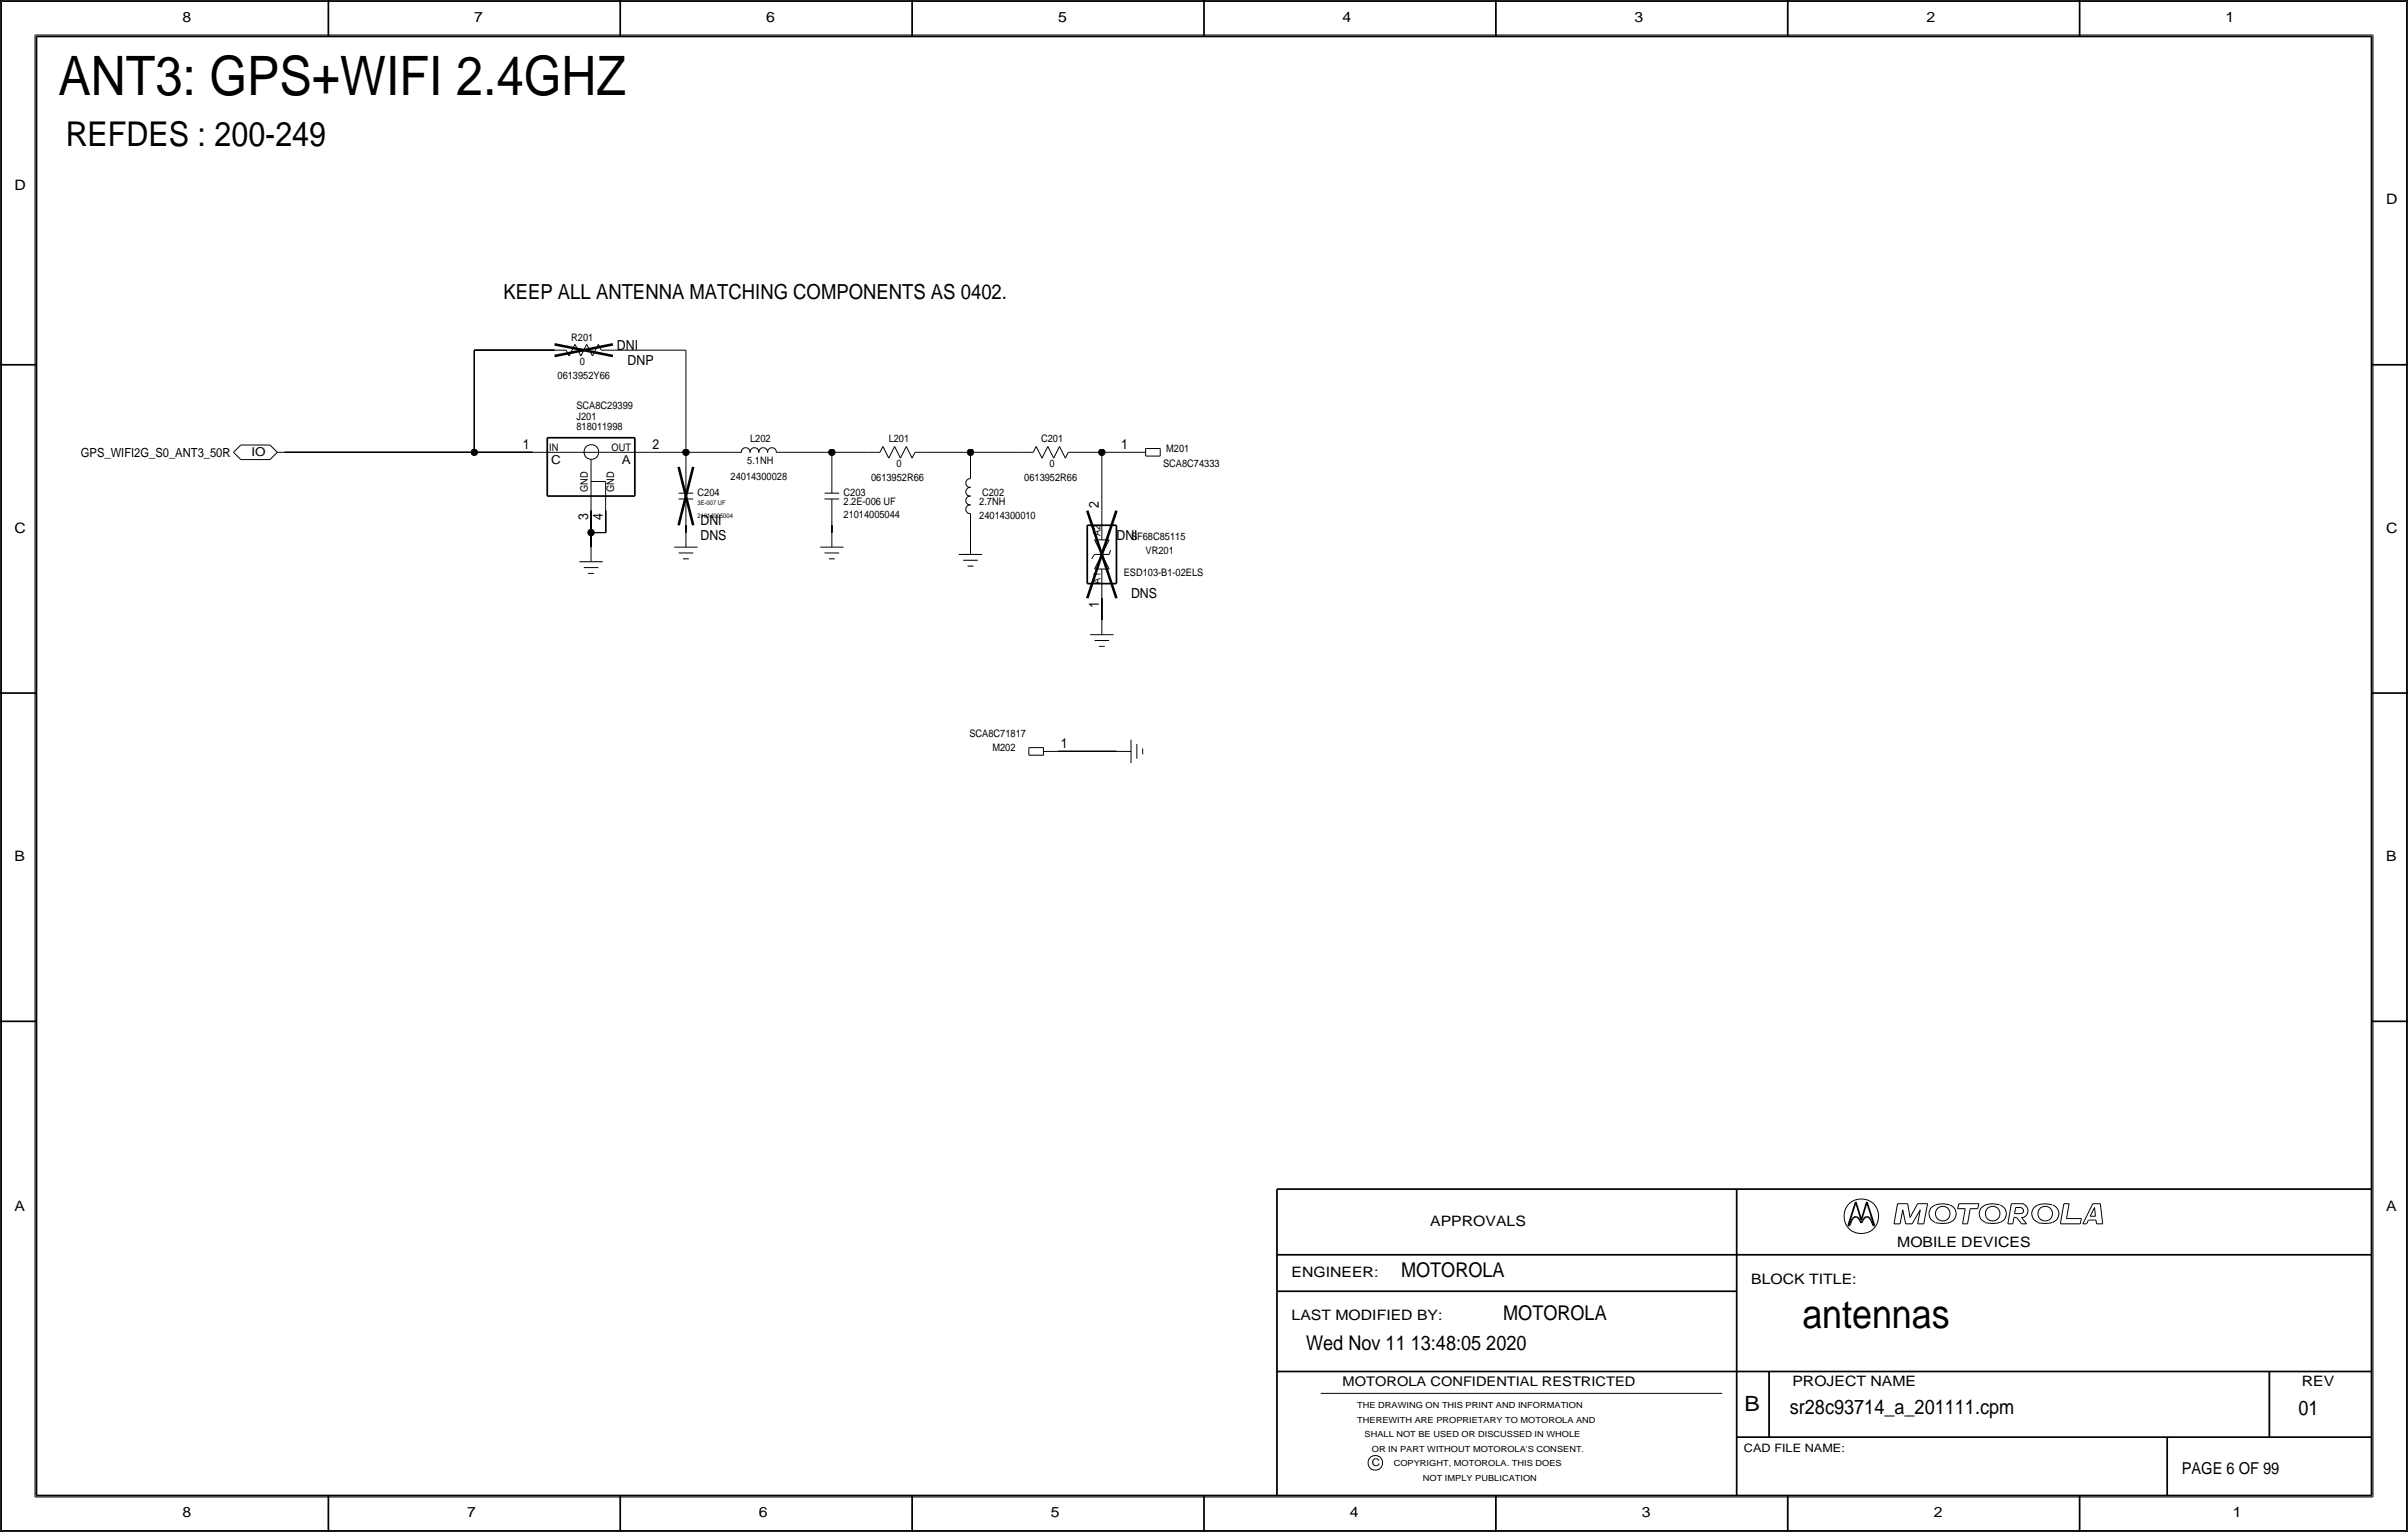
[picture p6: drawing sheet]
<svg xmlns="http://www.w3.org/2000/svg" width="419mm" height="267mm" viewBox="0 0 419 267" stroke-linecap="round" stroke-linejoin="round" font-family="sans-serif">
<defs><g id="words">
<text font-size="9.5" x="10.2" y="16.5">ANT3: GPS+WIFI 2.4GHZ</text>
<text font-size="7" x="313.7" y="231.1">antennas</text>
<text font-size="5.9" x="11.4" y="25.4">REFDES : 200-249</text>
<text font-size="3.7" x="303.6" y="245.7">B</text>
<text font-size="3.6" x="87.6" y="52.1">KEEP ALL ANTENNA MATCHING COMPONENTS AS 0402.</text>
<g font-size="3.5">
<text x="243.8" y="222.3">MOTOROLA</text>
<text x="261.6" y="229.9">MOTOROLA</text>
<text x="227.3" y="234.9">Wed Nov 11 13:48:05 2020</text>
<text x="311.5" y="246.2">sr28c93714_a_201111.cpm</text>
<text x="400" y="246.4">01</text>
</g>
<text font-size="2.9" x="379.7" y="256.5">PAGE 6 OF 99</text>
<g font-size="2.5">
<text x="31.7" y="3.8">8</text>
<text x="82.6" y="3.8">7</text>
<text x="133.3" y="3.8">6</text>
<text x="184.1" y="3.8">5</text>
<text x="233.7" y="3.8">4</text>
<text x="284.5" y="3.8">3</text>
<text x="335.3" y="3.8">2</text>
<text x="387.3" y="3.8">1</text>
<text x="2.5" y="33">D</text>
<text x="415.3" y="35.6">D</text>
<text x="2.5" y="92.7">C</text>
<text x="415.3" y="92.7">C</text>
<text x="2.5" y="149.9">B</text>
<text x="415.3" y="149.9">B</text>
<text x="2.5" y="210.8">A</text>
<text x="248.9" y="213.4">APPROVALS</text>
<text x="415.3" y="210.8">A</text>
<text x="330.2" y="217.2">MOBILE DEVICES</text>
<text x="224.8" y="222.2">ENGINEER:</text>
<text x="304.8" y="223.5">BLOCK TITLE:</text>
<text x="224.8" y="229.9">LAST MODIFIED BY:</text>
<text x="312" y="241.2">PROJECT NAME</text>
<text x="400.6" y="241.3">REV</text>
<text x="31.7" y="264.2">8</text>
<text x="81.3" y="264.2">7</text>
<text x="132.1" y="264.2">6</text>
<text x="182.9" y="264.2">5</text>
<text x="234.9" y="264.2">4</text>
<text x="285.8" y="264.2">3</text>
<text x="336.5" y="264.2">2</text>
<text x="388.6" y="264.2">1</text>
</g>
<g font-size="2.4">
<text x="107.4" y="61">DNI</text>
<text x="109.2" y="63.5">DNP</text>
<text x="91" y="78.2">1</text>
<text x="113.5" y="78.2">2</text>
<text x="195.1" y="78.2">1</text>
<text x="191.3" y="88.4" transform="rotate(-90 191.3 88.4)">2</text>
<text x="102.4" y="90.6" transform="rotate(-90 102.4 90.6)">3</text>
<text x="104.9" y="90.6" transform="rotate(-90 104.9 90.6)">4</text>
<text x="121.9" y="91.4">DNI</text>
<text x="121.9" y="94">DNS</text>
<text x="194.3" y="94">DNI</text>
<text x="191.3" y="105.8" transform="rotate(-90 191.3 105.8)">1</text>
<text x="196.8" y="104.1">DNS</text>
<text x="184.7" y="130.3">1</text>
</g>
<text font-size="2.3" x="233.7" y="241.3">MOTOROLA CONFIDENTIAL RESTRICTED</text>
<text font-size="2.2" x="14.1" y="79.5">GPS_WIFI2G_S0_ANT3_50R</text>
<g font-size="2.1">
<text x="43.7" y="79.5">IO</text>
<text x="95.9" y="80.8">C</text>
<text x="108.3" y="80.8">A</text>
</g>
<text font-size="2" x="303.5" y="252.7">CAD FILE NAME:</text>
<g font-size="1.8">
<text x="99.4" y="59.3">R201</text>
<text x="100.9" y="63.6">0</text>
<text x="97" y="66">0613952Y66</text>
<text x="100.3" y="71.1">SCA8C29399</text>
<text x="100.3" y="74.9">818011998</text>
<text x="100.3" y="73.1">J201</text>
<text x="130.5" y="77">L202</text>
<text x="154.7" y="77">L201</text>
<text x="181.2" y="77">C201</text>
<text x="95.6" y="78.4">IN</text>
<text x="106.4" y="78.5">OUT</text>
<text x="127.2" y="83.6">24014300028</text>
<text x="130.1" y="80.8">5.1NH</text>
<text x="151.6" y="83.8">0613952R66</text>
<text x="156" y="81.4">0</text>
<text x="178.3" y="83.8">0613952R66</text>
<text x="182.7" y="81.4">0</text>
<text x="202.4" y="81.3">SCA8C74333</text>
<text x="203" y="78.7">M201</text>
<text x="102.3" y="85.7" transform="rotate(-90 102.3 85.7)">GND</text>
<text x="106.9" y="85.7" transform="rotate(-90 106.9 85.7)">GND</text>
<text x="121.4" y="86.4">C204</text>
<text x="146.8" y="87.9">2.2E-006 UF</text>
<text x="146.8" y="86.4">C203</text>
<text x="170.4" y="87.9">2.7NH</text>
<text x="170.9" y="86.4">C202</text>
<text x="146.8" y="90.2">21014005044</text>
<text x="170.4" y="90.4">24014300010</text>
<text x="191.5" y="93.3" transform="rotate(-90 191.5 93.3)">A2</text>
<text x="196.9" y="94">SF68C85115</text>
<text x="191.5" y="101.6" transform="rotate(-90 191.5 101.6)">A1</text>
<text x="195.6" y="100.3">ESD103-B1-02ELS</text>
<text x="199.4" y="96.5">VR201</text>
<text x="168.7" y="128.3">SCA8C71817</text>
<text x="172.7" y="130.8">M202</text>
<text x="238.8" y="255.3">C</text>
</g>
<g font-size="1.5">
<text x="236.2" y="245.1">THE DRAWING ON THIS PRINT AND INFORMATION</text>
<text x="236.2" y="247.6">THEREWITH ARE PROPRIETARY TO MOTOROLA AND</text>
<text x="237.5" y="250.2">SHALL NOT BE USED OR DISCUSSED IN WHOLE</text>
<text x="238.8" y="252.7">OR IN PART WITHOUT MOTOROLA'S CONSENT.</text>
<text x="242.6" y="255.3">COPYRIGHT, MOTOROLA. THIS DOES</text>
<text x="247.6" y="257.8">NOT IMPLY PUBLICATION</text>
</g>
<g font-size="1.1">
<text x="121.4" y="87.9">3E-007 UF</text>
<text x="121.4" y="90.2">21014005004</text>
</g>
</g></defs>
<!-- layer: Nets -->
<g fill="none" stroke="#000" stroke-width=".17">
<path d="M49.5 78.7h33zM82.5 78.7h10.2zM82.5 61v17.7zM82.5 61h14zM106.7 61h12.7zM113 78.7h6.4zM119.4 78.7v2.6zM119.4 78.7h7.6zM119.4 61v17.7zM137.2 78.7h7.6zM144.8 78.7v2.6zM144.8 78.7h6.3z"/>
<path d="M161.3 78.7h7.6zM168.9 78.7v2.6zM168.9 78.7h8.9zM188 78.7h3.8zM191.8 78.7v10.2zM191.8 78.7h5zM102.9 92.7v2.5zM102.9 88.9v3.8zM102.9 92.7h2.5zM105.4 88.9v3.8zM119.4 91.4v1.3zM144.8 91.4v1.3z"/>
<path d="M168.9 91.4v2.6zM191.8 104.1v3.8zM184.1 130.8h10.2z"/>
</g>
<g fill="#000" stroke="#000" stroke-width=".17">
<circle cx="82.6" cy="78.7" r=".56"/>
<circle cx="119.4" cy="78.7" r=".56"/>
<circle cx="144.8" cy="78.7" r=".56"/>
<circle cx="168.9" cy="78.7" r=".56"/>
<circle cx="191.8" cy="78.7" r=".56"/>
<circle cx="102.9" cy="92.7" r=".56"/>
</g>
<!-- layer: Components -->
<g fill="none" stroke="#000" stroke-width=".17">
<path d="M100.1 59.9l-1 2.1zM100.1 59.9l1 2.1zM102.1 59.9l1 2.1zM102.1 59.9l-1 2.1zM104.1 59.9l-1 2.1zM104.1 59.9l.5 1.1zM40.6 78.7l1.3 1.3zM41.9 77.5l-1.3 1.2zM41.9 77.5h5.1zM47 77.5l1.3 1.2zM48.3 78.7h1.2zM48.3 78.7l-1.3 1.3z"/>
<path d="M92.7 78.7h20.3zM96.5 61h2.1zM98.6 61l.5 1zM104.6 61h2.1zM127 78.7h2zM129 78.8a.75 .75 0 0 1 .8-.9 .75 .75 0 0 1 .7 .9M130.6 78.8a.75 .75 0 0 1 .7-.9 .75 .75 0 0 1 .7 .9M132.1 78.8a.75 .75 0 0 1 .7-.9 .75 .75 0 0 1 .8 .9M133.6 78.8a.75 .75 0 0 1 .7-.9 .75 .75 0 0 1 .8 .9M135.1 78.7h2.1zM151.1 78.7h2.1zM153.7 77.7l-.5 1z"/>
<path d="M153.7 77.7l1 2.1zM155.7 77.7l-1 2.1zM155.7 77.7l1 2.1zM157.7 77.7l-1 2.1zM157.7 77.7l1 2.1zM159.3 78.7l-.6 1.1zM159.3 78.7h2zM177.8 78.7h2zM180.3 77.7l-.5 1zM180.3 77.7l1.1 2.1zM182.4 77.7l-1 2.1zM182.4 77.7l1 2.1z"/>
<path d="M184.4 77.7l1 2.1zM184.4 77.7l-1 2.1zM185.9 78.7l-.5 1.1zM185.9 78.7h2.1zM196.8 78.7h2.6zM199.4 78.1v1.3zM199.4 78.1h2.5zM199.4 79.4h2.5zM201.9 78.1v1.3zM41.9 80h5.1zM100.8 97.8h4.1zM101.6 98.8h2.5z"/>
<path d="M102.4 99.8h1zM102.9 95.3v2.5zM102.9 80v8.9zM102.9 83.8h2.5zM105.4 83.8v5.1zM117.3 95.2h4.1zM118.1 86.9h2.5zM118.1 85.9h2.5zM118.1 96.3h2.5zM118.9 97.3h1zM119.4 86.9v4.5zM119.4 81.3v4.6z"/>
<path d="M119.4 92.7v2.5zM142.7 95.2h4.1zM143.5 86.9h2.5zM143.5 96.3h2.5zM143.5 85.9h2.5zM144.3 97.3h1zM144.8 92.7v2.5zM144.8 86.9v4.5zM144.8 81.3v4.6zM166.9 96.5h4zM167.6 97.5h2.6zM168.4 98.6h1z"/>
<path d="M168.9 89.4v2zM168.9 81.3v2zM168.9 94v2.5zM168.9 83.4a.74 .74 0 0 0-.8 .7 .74 .74 0 0 0 .8 .7M168.9 86.4a.74 .74 0 0 0-.8 .7 .74 .74 0 0 0 .8 .8M168.9 87.9a.74 .74 0 0 0-.8 .8 .74 .74 0 0 0 .8 .7M168.9 84.9a.74 .74 0 0 0-.8 .7 .74 .74 0 0 0 .8 .8M190.5 99.1h2.5zM190.5 94h2.5zM190.5 94l2.5 5.1zM190.5 96.5l-.5 .8zM190.5 96.5h2.5z"/>
<path d="M191.8 99.1v5zM191.8 88.9v5.1zM193 94l-2.5 5.1zM193.3 95.8l-.3 .7zM189.7 110.5h4.1zM190.5 111.5h2.5zM191.3 112.5h1zM191.8 108v2.5zM179.1 130.1h2.5zM179.1 130.2v1.3zM179.1 131.5h2.5zM181.6 130.1v1.4z"/>
<path d="M181.6 130.8h2.5zM194.3 130.8h2.5zM196.8 128.8v4zM197.9 129.5v2.6zM198.9 130.3v1z"/>
<circle cx="102.9" cy="78.7" r="1.28"/>
</g>
<path d="M96.5 59.9l10.2 2.1zM96.5 62l10.2-2.1zM118.1 81.3l2.5 10.1zM120.6 81.3l-2.5 10.1zM189.2 88.9l5.1 15.2zM194.3 88.9l-5.1 15.2z" fill="none" stroke="#000" stroke-width=".45"/>
<path d="M95.2 76.2v10.2zM95.3 76.2h15.2zM110.5 76.2v10.2zM95.3 86.4h15.2zM189.2 91.4h5.1zM189.2 91.4v10.2zM194.3 91.4v10.2zM189.2 101.6h5.1z" fill="none" stroke="#000" stroke-width=".3"/>
<!-- layer: Page Border and Title Block -->
<g fill="none" stroke="#000" stroke-width=".3">
<path d="M0 0h419.1zM0 0v266.7zM6.3 6.4h406.4zM6.3 6.4v254zM57.1 0v6.3zM107.9 0v6.3zM158.7 0v6.3zM209.5 0v6.4zM260.3 0v6.3zM311.1 0v6.3zM361.9 0v6.3zM412.7 6.4v254z"/>
<path d="M419.1 0v266.7zM0 63.5h6.3zM412.7 63.5h6.4zM0 120.7h6.3zM412.7 120.7h6.4zM0 177.8h6.3zM412.7 177.8h6.4zM222.2 207v53.3zM222.2 207h190.5zM222.2 218.4h190.5zM302.3 207v53.3zM321.7 213.4h.2z"/>
<path d="M322 213.1l-.1 .3zM322.2 212.5l-.2 .6zM322.4 212.1l-.2 .4zM322.6 211.9l.3-.1zM322.6 211.9l-.2 .2zM322.9 211.8h.2zM323 209.2l-1.3 4.2zM323 209.2l1 3.2zM323.1 211.8l.2 .1zM323.3 211.9l.2 .2zM323.5 212.1l.2 .4zM323.7 212.5l.3 .4z"/>
<path d="M324.2 212.5l-.2 .4zM324.4 212.1l-.2 .4zM324.6 211.9l.2-.1zM324.6 211.9l-.2 .2zM324.8 211.8h.3zM324.9 209.2l1.3 4.2zM324.9 209.2l-.9 3.2zM325.1 211.8l.2 .1zM325.3 211.9l.2 .2zM325.5 212.1l.2 .4zM325.7 212.5l.2 .6zM325.9 213.1l.1 .3z"/>
<path d="M326 213.4h.2zM222.2 238.8h190.5zM222.2 224.8h80.1zM307.9 238.8v11.4zM395 238.8v11.4zM302.3 250.2h110.4zM377.2 250.2v10.1zM0 266.7h419.1zM6.3 260.3h406.4zM57.1 260.3v6.4zM107.9 260.3v6.4zM158.7 260.3v6.4z"/>
<path d="M209.5 260.3v6.4zM260.3 260.3v6.4zM311.1 260.3v6.4zM361.9 260.3v6.4z"/>
</g>
<g fill="none" stroke="#000" stroke-width=".17">
<path d="M.3 .3h418.5zM.3 .3v266.1zM6.1 6.1v254.5zM6.1 6.1h406.9zM413 6.1v254.5zM418.8 .3v266.1zM329.6 213.1h1.1zM330.3 209.6h1.7zM330.3 209.5l-.7 3.6zM331.2 210.6l-.5 2.5zM331.2 210.6l.5 2.5zM331.7 213.1h1.1z"/>
<path d="M332 209.5l.4 2.4zM333.8 209.6l-1.4 2.3zM333.8 213.1h1zM333.8 209.6h1.7zM334.2 210.6l-.4 2.5zM334.2 210.6l-1.4 2.5zM335.5 209.6l-.7 3.5zM336.8 209.8a1.6 1.6 0 0 0-1.1 1.5 1.6 1.6 0 0 0 1.1 1.5M339.3 209.8l-.1-.1a4 4 0 0 0-2.4 .1M339.4 209.8a1.59 1.59 0 0 1 1.1 1.5 1.59 1.59 0 0 1-1.1 1.5 5.1 5.1 0 0 1-2.5 .1M340.7 210.4h1.3zM340.9 209.6h3.5z"/>
<path d="M340.9 209.5l-.2 .9zM341.6 213.1h.8zM342 210.4l-.4 2.7zM342.9 210.4l-.5 2.7zM342.9 210.4h1.3zM344.4 209.5l-.2 .9zM348 209.8a3.1 3.1 0 0 0-3.3 .6 1.62 1.62 0 0 0 .8 2.4M348.1 212.8a5.1 5.1 0 0 1-2.6 .1M348.1 209.8a1.59 1.59 0 0 1 1.1 1.5 1.59 1.59 0 0 1-1.1 1.5M349.5 213.1h.8zM350.1 209.6h2.1zM350.1 209.5l-.6 3.6z"/>
<path d="M350.5 211.9l-.2 1.2zM350.5 211.9h.5zM350.6 211.3h1.2zM350.8 210.2l-.2 1.1zM350.8 210.2h1zM351 211.9l.8 1.2zM351.8 210.3a.5 .5 0 0 1 .4 .5 .5 .5 0 0 1-.4 .5M351.8 213.1h.9zM351.8 211.9l.9 1.2zM351.8 211.9h.4zM352.2 209.7a1.24 1.24 0 0 1 .8 1.1 1.24 1.24 0 0 1-.8 1.1M357.2 209.8a3.1 3.1 0 0 0-3.3 .6 1.62 1.62 0 0 0 .8 2.4"/>
<path d="M357.2 212.8a5.1 5.1 0 0 1-2.5 .1M357.3 209.8a1.59 1.59 0 0 1 1 1.5 1.59 1.59 0 0 1-1 1.5M358.6 213.1h3.5zM359.2 209.6l-.6 3.5zM359.2 209.6h.9zM359.7 212.1h2.6zM360.1 209.6l-.4 2.5zM362.3 212.1l-.2 1zM362.5 213.1h.7zM363.5 212.4l-.3 .7zM363.5 212.4h1.3zM363.8 211.7h.9z"/>
<path d="M364.2 209.6l-1.7 3.5zM364.2 209.6h1.4zM364.5 210.2l-.7 1.5zM364.5 210.2l.2 1.5zM364.8 212.4l.1 .7zM364.9 213.1h1.1zM365.6 209.6l.4 3.5zM229.9 242.6h69.8zM.3 266.4h418.5zM6.1 260.6h406.9z"/>
<circle cx="324" cy="211.8" r="3"/>
<circle cx="338.1" cy="211.3" r="1.28"/>
<circle cx="346.8" cy="211.3" r="1.28"/>
<circle cx="356" cy="211.3" r="1.28"/>
<circle cx="239.4" cy="254.7" r="1.28"/>
</g>
<use href="#words"/>
</svg>
